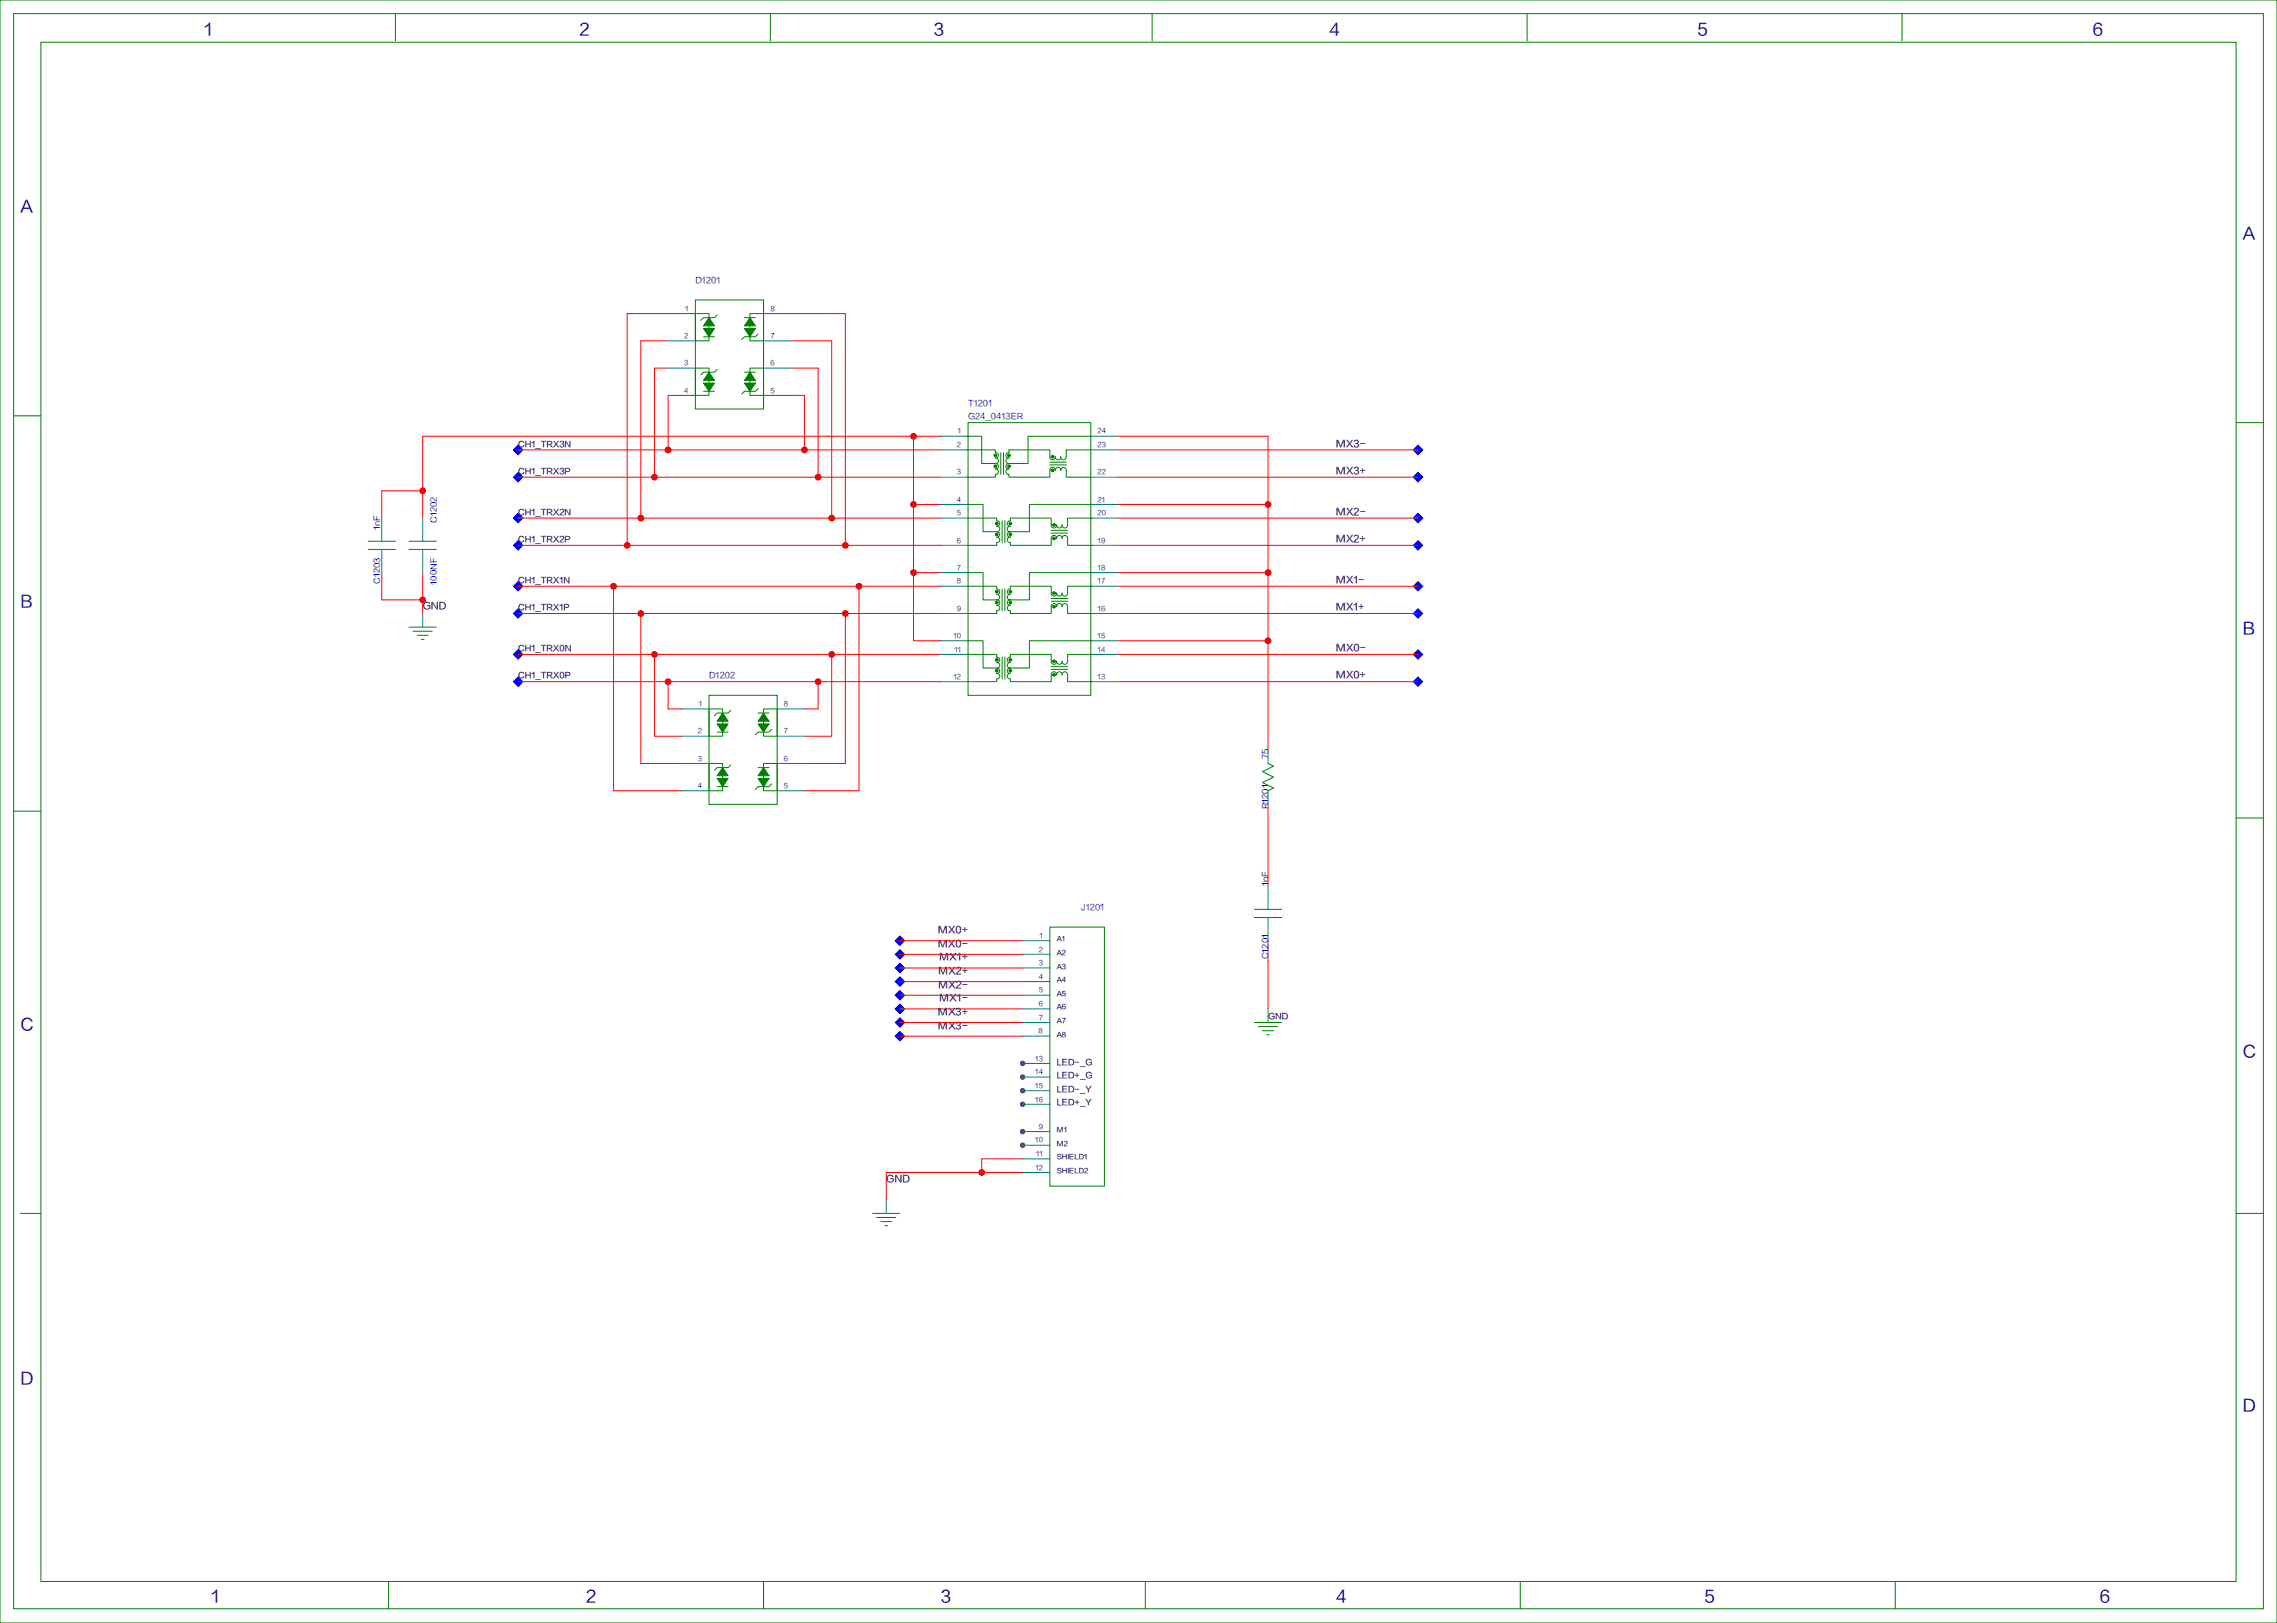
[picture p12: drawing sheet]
<svg xmlns="http://www.w3.org/2000/svg" width="589mm" height="420mm" viewBox="0 0 589 420" stroke-linecap="round" stroke-linejoin="round" font-family="sans-serif">
<defs><g id="words">
<g font-size="4.2" fill="#000080">
<text x="52.9" y="8.9">1</text>
<text x="149.9" y="8.9">2</text>
<text x="241.7" y="8.9">3</text>
<text x="344" y="8.9">4</text>
<text x="439.2" y="8.9">5</text>
<text x="541.5" y="8.9">6</text>
<text x="5.3" y="54.8">A</text>
<text x="580.3" y="61.8">A</text>
<text x="5.3" y="157.1">B</text>
<text x="580.3" y="164.2">B</text>
<text x="5.3" y="266.5">C</text>
<text x="580.3" y="273.5">C</text>
<text x="5.3" y="358.2">D</text>
<text x="580.3" y="365.2">D</text>
<text x="54.7" y="414.6">1</text>
<text x="151.7" y="414.6">2</text>
<text x="243.4" y="414.6">3</text>
<text x="345.7" y="414.6">4</text>
<text x="441" y="414.6">5</text>
<text x="543.3" y="414.6">6</text>
</g>
<g font-size="2.5">
<text x="345.7" y="115.5">MX3-</text>
<text x="345.7" y="122.6">MX3+</text>
<text x="345.7" y="133.2">MX2-</text>
<text x="345.7" y="140.2">MX2+</text>
<text x="345.7" y="150.8">MX1-</text>
<text x="109.4" y="157.7">GND</text>
<text x="345.7" y="157.9">MX1+</text>
<text x="345.7" y="168.5">MX0-</text>
<text x="345.7" y="175.5">MX0+</text>
<text x="242.8" y="245">MX0-</text>
<text x="242.8" y="241.5">MX0+</text>
<text x="243.1" y="248.5">MX1+</text>
<text x="242.8" y="255.6">MX2-</text>
<text x="242.8" y="252.1">MX2+</text>
<text x="242.8" y="262.6">MX3+</text>
<text x="243.1" y="259.1">MX1-</text>
<text x="242.8" y="266.2">MX3-</text>
<text x="229.3" y="305.9">GND</text>
</g>
<g font-size="2.1" fill="#00f">
<text x="179.9" y="73.3">D1201</text>
<text x="250.5" y="105">T1201</text>
<text x="250.5" y="108.5">G24_0413ER</text>
<text x="98.3" y="137.3" transform="rotate(-90 98.3 137.3)">1nF</text>
<text x="112.9" y="135.3" transform="rotate(-90 112.9 135.3)">C1202</text>
<text x="98.3" y="151.1" transform="rotate(-90 98.3 151.1)">C1203</text>
<text x="112.9" y="151.3" transform="rotate(-90 112.9 151.3)">100NF</text>
<text x="183.4" y="175.6">D1202</text>
<text x="328.1" y="196.4" transform="rotate(-90 328.1 196.4)">75</text>
<text x="328.1" y="209.4" transform="rotate(-90 328.1 209.4)">R1201</text>
<text x="328.1" y="229.3" transform="rotate(-90 328.1 229.3)">1nF</text>
<text x="279.7" y="235.5">J1201</text>
<text x="328.1" y="248.2" transform="rotate(-90 328.1 248.2)">C1201</text>
</g>
<g font-size="2.1">
<text x="134.1" y="115.6">CH1_TRX3N</text>
<text x="134.1" y="122.6">CH1_TRX3P</text>
<text x="134.1" y="133.2">CH1_TRX2N</text>
<text x="134.1" y="140.3">CH1_TRX2P</text>
<text x="134.1" y="150.9">CH1_TRX1N</text>
<text x="134.1" y="157.9">CH1_TRX1P</text>
<text x="134.1" y="168.5">CH1_TRX0N</text>
<text x="134.1" y="175.6">CH1_TRX0P</text>
<text x="328.1" y="263.8">GND</text>
<text x="273.4" y="275.4">LED-_G</text>
<text x="273.4" y="279">LED+_G</text>
<text x="273.4" y="282.5">LED-_Y</text>
<text x="273.4" y="286">LED+_Y</text>
</g>
<g font-size="1.8" fill="#00f">
<text x="177.3" y="80.4">1</text>
<text x="199.3" y="80.4">8</text>
<text x="177.1" y="87.5">2</text>
<text x="199.3" y="87.5">7</text>
<text x="177" y="94.5">3</text>
<text x="199.3" y="94.5">6</text>
<text x="177" y="101.6">4</text>
<text x="199.3" y="101.6">5</text>
<text x="247.8" y="112.2">1</text>
<text x="284" y="112.2">24</text>
<text x="247.6" y="115.7">2</text>
<text x="284" y="115.7">23</text>
<text x="247.6" y="122.7">3</text>
<text x="284" y="122.7">22</text>
<text x="247.6" y="129.8">4</text>
<text x="284" y="129.8">21</text>
<text x="247.6" y="133.3">5</text>
<text x="284" y="133.3">20</text>
<text x="247.6" y="140.4">6</text>
<text x="284" y="140.4">19</text>
<text x="247.6" y="147.4">7</text>
<text x="284" y="147.4">18</text>
<text x="247.6" y="151">8</text>
<text x="284" y="151">17</text>
<text x="247.6" y="158">9</text>
<text x="284" y="158">16</text>
<text x="246.7" y="165.1">10</text>
<text x="284" y="165.1">15</text>
<text x="246.9" y="168.6">11</text>
<text x="284" y="168.6">14</text>
<text x="246.7" y="175.7">12</text>
<text x="284" y="175.7">13</text>
<text x="180.8" y="182.7">1</text>
<text x="202.8" y="182.7">8</text>
<text x="180.6" y="189.8">2</text>
<text x="202.8" y="189.8">7</text>
<text x="180.6" y="196.8">3</text>
<text x="202.8" y="196.8">6</text>
<text x="180.6" y="203.9">4</text>
<text x="202.8" y="203.9">5</text>
<text x="269" y="242.7">1</text>
<text x="268.8" y="249.7">3</text>
<text x="268.8" y="246.2">2</text>
<text x="268.7" y="253.3">4</text>
<text x="268.8" y="256.8">5</text>
<text x="268.8" y="260.3">6</text>
<text x="268.8" y="263.9">7</text>
<text x="268.7" y="267.4">8</text>
<text x="267.9" y="274.4">13</text>
<text x="267.9" y="278">14</text>
<text x="267.9" y="281.5">15</text>
<text x="267.9" y="285">16</text>
<text x="268.7" y="292.1">9</text>
<text x="267.9" y="295.6">10</text>
<text x="268.1" y="299.1">11</text>
<text x="267.9" y="302.7">12</text>
</g>
<g font-size="1.8">
<text x="273.4" y="243.6">A1</text>
<text x="273.4" y="250.6">A3</text>
<text x="273.4" y="247.1">A2</text>
<text x="273.4" y="254.2">A4</text>
<text x="273.4" y="257.7">A5</text>
<text x="273.4" y="261.2">A6</text>
<text x="273.4" y="268.3">A8</text>
<text x="273.4" y="264.7">A7</text>
<text x="273.4" y="293">M1</text>
<text x="273.4" y="296.5">M2</text>
<text x="273.4" y="300">SHIELD1</text>
<text x="273.4" y="303.5">SHIELD2</text>
</g>
</g></defs>
<path d="M0 0h589.1v420h-589.1z" fill="#fff" stroke="#008000" stroke-width=".26"/>
<g fill="#c00">
<circle cx="109.4" cy="155.2" r=".88"/>
<circle cx="254" cy="303.4" r=".88"/>
<circle cx="172.9" cy="116.4" r=".88"/>
<circle cx="208.1" cy="116.4" r=".88"/>
<circle cx="165.8" cy="134.1" r=".88"/>
<circle cx="215.2" cy="134.1" r=".88"/>
<circle cx="328.1" cy="165.8" r=".88"/>
<circle cx="328.1" cy="148.2" r=".88"/>
<circle cx="328.1" cy="130.5" r=".88"/>
<circle cx="109.4" cy="127" r=".88"/>
<circle cx="236.4" cy="112.9" r=".88"/>
<circle cx="236.4" cy="130.5" r=".88"/>
<circle cx="236.4" cy="148.2" r=".88"/>
<circle cx="158.7" cy="151.7" r=".88"/>
<circle cx="222.2" cy="151.7" r=".88"/>
<circle cx="169.3" cy="169.3" r=".88"/>
<circle cx="215.2" cy="169.3" r=".88"/>
<circle cx="169.3" cy="123.5" r=".88"/>
<circle cx="211.7" cy="123.5" r=".88"/>
<circle cx="162.3" cy="141.1" r=".88"/>
<circle cx="218.7" cy="141.1" r=".88"/>
<circle cx="165.8" cy="158.7" r=".88"/>
<circle cx="218.7" cy="158.7" r=".88"/>
<circle cx="172.9" cy="176.4" r=".88"/>
<circle cx="211.7" cy="176.4" r=".88"/>
</g>
<g fill="#00f">
<path d="M232.8 266.7l1.4 1.4-1.4 1.4-1.4-1.4z"/>
<path d="M366.9 115l1.4 1.4-1.4 1.4-1.4-1.4z"/>
<path d="M231.4 257.5l1.4-1.4 1.4 1.4-1.4 1.4z"/>
<path d="M366.9 132.6l1.4 1.5-1.4 1.4-1.4-1.4z"/>
<path d="M134.1 115l1.4 1.4-1.4 1.4-1.5-1.4z"/>
<path d="M134.1 132.6l1.4 1.5-1.4 1.4-1.5-1.4z"/>
<path d="M134.1 150.3l1.4 1.4-1.4 1.4-1.5-1.4z"/>
<path d="M134.1 167.9l1.4 1.4-1.4 1.4-1.5-1.4z"/>
<path d="M232.8 245.5l1.4 1.4-1.4 1.5-1.4-1.5z"/>
<path d="M366.9 167.9l1.4 1.4-1.4 1.4-1.4-1.4z"/>
<path d="M232.8 259.6l1.4 1.5-1.4 1.4-1.4-1.4z"/>
<path d="M366.9 150.3l1.4 1.4-1.4 1.4-1.4-1.4z"/>
<path d="M134.1 122.1l1.4 1.4-1.4 1.4-1.5-1.4z"/>
<path d="M134.1 139.7l1.4 1.4-1.4 1.4-1.5-1.4z"/>
<path d="M134.1 157.3l1.4 1.5-1.4 1.4-1.5-1.4z"/>
<path d="M134.1 175l1.4 1.4-1.4 1.4-1.5-1.4z"/>
<path d="M231.4 264.6l1.4-1.4 1.4 1.4-1.4 1.4z"/>
<path d="M366.9 122.1l1.4 1.4-1.4 1.4-1.4-1.4z"/>
<path d="M231.4 254l1.4-1.4 1.4 1.4-1.4 1.4z"/>
<path d="M366.9 139.7l1.4 1.4-1.4 1.4-1.4-1.4z"/>
<path d="M232.8 249.1l1.4 1.4-1.4 1.4-1.4-1.4z"/>
<path d="M366.9 157.3l1.4 1.5-1.4 1.4-1.4-1.4z"/>
<path d="M232.8 242l1.4 1.4-1.4 1.4-1.4-1.4z"/>
<path d="M366.9 175l1.4 1.4-1.4 1.4-1.4-1.4z"/>
</g>
<g fill="#4f4f4f">
<circle cx="264.6" cy="282.2" r=".71"/>
<circle cx="264.6" cy="275.2" r=".71"/>
<circle cx="264.6" cy="285.7" r=".71"/>
<circle cx="264.6" cy="278.7" r=".71"/>
<circle cx="264.6" cy="292.8" r=".71"/>
<circle cx="264.6" cy="296.3" r=".71"/>
</g>
<g fill="none" stroke="#008000" stroke-width=".26">
<path d="M257.5 117.1a.71 .71 0 0 1 .8 .7 .71 .71 0 0 1-.8 .7 .71 .71 0 0 1 .8 .7 .71 .71 0 0 1-.8 .7 .71 .71 0 0 1 .8 .8 .71 .71 0 0 1-.8 .7 .71 .71 0 0 1 .8 .7 .71 .71 0 0 1-.8 .7M261.1 116.4v.7a.71 .71 0 0 0-.8 .7 .71 .71 0 0 0 .8 .7 .71 .71 0 0 0-.8 .7 .71 .71 0 0 0 .8 .7M261.1 121.4a.71 .71 0 0 0-.8 .7 .71 .71 0 0 0 .8 .7M271.6 120.3h4.3M95.2 140.1h7.1M95.2 142.2h7.1M105.8 140.1h7.1M105.8 142.2h7.1M105.8 162.3h7.1M106.9 163.3h4.9M107.9 164.4h2.9M109 165.5h.7"/>
<path d="M328.1 197.6l1.4 .7-2.8 1.4 2.8 1.4-2.8 1.4 2.8 1.4-1.4 .7M271.6 239.9h14.2v67h-14.2zM324.6 235.3h7M324.6 237.4h7M324.6 264.6h7M325.6 265.6h5M326.7 266.7h2.8M327.7 267.8h.7M225.8 314h7M226.8 315h5M227.9 316.1h2.8M229 317.1h.7"/>
</g>
<g fill="none" stroke="#008080" stroke-width=".26">
<path d="M98.8 134.1v6M109.4 134.1v6M98.8 142.2v6M109.4 142.2v6M109.4 158.8v3.5M328.1 194v3.6M328.1 204.6v3.5M328.1 229.3v6M328.1 237.4v6M264.6 243.4h7M264.6 250.5h7M264.6 254h7"/>
<path d="M264.6 257.5h7M264.6 246.9h7M264.6 275.2h7M264.6 278.7h7M264.6 268.1h7M264.6 264.6h7M264.6 261.1h7M328.1 261.1v3.5M264.6 282.2h7M264.6 285.8h7M264.6 292.8h7M264.6 296.3h7"/>
<path d="M264.6 299.9h7M229.3 310.4v3.6M264.6 303.4h7"/>
</g>
<g fill="none" stroke="#f00" stroke-width=".26">
<path d="M172.9 88.2h-7.1v45.9M172.9 95.2h-3.6v28.3M172.9 81.1h-10.6v60M204.6 88.2h10.6v45.9M204.6 95.2h7.1v28.3M204.6 81.1h14.1v60M134.1 116.4h109.3M172.9 102.3v14.1M204.6 102.3h3.5v14.1M236.4 112.9v52.9h7M243.4 112.9h-134v21.2M289.3 112.9h38.8v81.1"/>
<path d="M289.3 116.4h77.6M109.4 127h-10.6v7.1M134.1 134.1h109.3M134.1 123.5h109.3M236.4 130.5h7M289.3 134.1h77.6M289.3 130.5h38.8M289.3 123.5h77.6M98.8 148.2v7h10.6M109.4 148.2v10.6M134.1 151.7h109.3M134.1 141.1h109.3"/>
<path d="M134.1 158.8h109.3M158.7 151.7v52.9h17.7M165.8 158.8v38.8h10.6M218.7 158.8v38.8h-10.6M222.2 151.7v52.9h-14.1M236.4 148.2h7M289.3 148.2h38.8M289.3 151.7h77.6M289.3 141.1h77.6M289.3 158.8h77.6M134.1 169.3h109.3M134.1 176.4h109.3"/>
<path d="M169.3 169.3v21.2h7.1M172.9 176.4v7h3.5M211.7 176.4v7h-3.6M215.2 169.3v21.2h-7.1M289.3 165.8h38.8M289.3 169.3h77.6M289.3 176.4h77.6M328.1 208.1v21.2M232.8 257.5h31.8M232.8 246.9h31.8M232.8 254h31.8M232.8 250.5h31.8"/>
<path d="M232.8 243.4h31.8M328.1 243.4v17.7M232.8 268.1h31.8M232.8 261.1h31.8M232.8 264.6h31.8M264.6 299.9h-10.6v3.5M264.6 303.4h-35.3v7"/>
</g>
<circle cx="257.5" cy="120.7" r=".35" fill="#008200" stroke="#008000" stroke-width=".26"/>
<path d="M261.1 119.9a.71 .71 0 0 0-.8 .8 .71 .71 0 0 0 .8 .7" fill="none" stroke="#008000" stroke-width=".26"/>
<circle cx="261.1" cy="120.7" r=".35" fill="#008200" stroke="#008000" stroke-width=".26"/>
<path d="M258.9 117.1v5.7M259.6 117.1v5.7M275.9 121.7a.71 .71 0 0 0-.7-.8 .71 .71 0 0 0-.7 .8 .71 .71 0 0 0-.7-.8 .71 .71 0 0 0-.8 .8 .71 .71 0 0 0-.7-.8 .71 .71 0 0 0-.7 .8v1.8h-10.5v-.7" fill="none" stroke="#008000" stroke-width=".26"/>
<g fill="#008200" stroke="#008000" stroke-width=".26">
<circle cx="272.3" cy="118.2" r=".35"/>
<circle cx="272.3" cy="121.7" r=".35"/>
<circle cx="261.1" cy="117.8" r=".35"/>
<circle cx="257.5" cy="117.8" r=".35"/>
</g>
<path d="M250.1 116.4h7.4v.7M250.1 112.9h3.9v7h3.5M261.1 116.4h10.5v1.8a.71 .71 0 0 0 .7 .8 .71 .71 0 0 0 .7-.8 .71 .71 0 0 0 .8 .8 .71 .71 0 0 0 .7-.8 .71 .71 0 0 0 .7 .8 .71 .71 0 0 0 .7-.8v-1.8h6.3M271.6 119.6h4.3M282.2 112.9h-16.2v7h-5.3M257.5 122.8v.7h-7.4M257.9 134.8a.71 .71 0 0 1 .8 .7 .71 .71 0 0 1-.8 .7 .71 .71 0 0 1 .8 .7 .71 .71 0 0 1-.8 .7 .71 .71 0 0 1 .8 .7 .71 .71 0 0 1-.8 .7 .71 .71 0 0 1 .8 .7 .71 .71 0 0 1-.8 .7M261.4 134.1v.7a.71 .71 0 0 0-.8 .7 .71 .71 0 0 0 .8 .7 .71 .71 0 0 0-.8 .7 .71 .71 0 0 0 .8 .7M261.4 139a.71 .71 0 0 0-.8 .7 .71 .71 0 0 0 .8 .7M272 137.9h4.2M275.9 121.7v1.8h6.3" fill="none" stroke="#008000" stroke-width=".26"/>
<circle cx="257.9" cy="138.3" r=".35" fill="#008200" stroke="#008000" stroke-width=".26"/>
<path d="M261.4 137.6a.71 .71 0 0 0-.8 .7 .71 .71 0 0 0 .8 .7" fill="none" stroke="#008000" stroke-width=".26"/>
<circle cx="261.4" cy="138.3" r=".35" fill="#008200" stroke="#008000" stroke-width=".26"/>
<path d="M259.3 134.8v5.6M260 134.8v5.6M276.2 139.3a.71 .71 0 0 0-.7-.8 .71 .71 0 0 0-.7 .8 .71 .71 0 0 0-.7-.8 .71 .71 0 0 0-.7 .8 .71 .71 0 0 0-.7-.8 .71 .71 0 0 0-.7 .8v1.8h-10.6v-.7" fill="none" stroke="#008000" stroke-width=".26"/>
<g fill="#008200" stroke="#008000" stroke-width=".26">
<circle cx="272.7" cy="135.8" r=".35"/>
<circle cx="272.7" cy="139.3" r=".35"/>
<circle cx="261.4" cy="135.5" r=".35"/>
<circle cx="257.9" cy="135.5" r=".35"/>
</g>
<path d="M250.5 134.1h7.4v.7M250.5 130.5h3.9v7.1h3.5M261.4 134.1h10.6v1.7a.71 .71 0 0 0 .7 .8 .71 .71 0 0 0 .7-.8 .71 .71 0 0 0 .7 .8 .71 .71 0 0 0 .7-.8 .71 .71 0 0 0 .7 .8 .71 .71 0 0 0 .7-.8v-1.7h6.4M272 137.2h4.2M276.2 139.3v1.8h6.4M282.6 130.5h-16.3v7.1h-5.2M257.9 140.4v.7h-7.4M257.9 152.4a.71 .71 0 0 1 .8 .7 .71 .71 0 0 1-.8 .7 .71 .71 0 0 1 .8 .7 .71 .71 0 0 1-.8 .7 .71 .71 0 0 1 .8 .7 .71 .71 0 0 1-.8 .7 .71 .71 0 0 1 .8 .7 .71 .71 0 0 1-.8 .7M261.4 151.7v.7a.71 .71 0 0 0-.8 .7 .71 .71 0 0 0 .8 .7 .71 .71 0 0 0-.8 .7 .71 .71 0 0 0 .8 .7M261.4 156.6a.71 .71 0 0 0-.8 .7 .71 .71 0 0 0 .8 .7M272 155.6h4.2" fill="none" stroke="#008000" stroke-width=".26"/>
<circle cx="257.9" cy="155.9" r=".35" fill="#008200" stroke="#008000" stroke-width=".26"/>
<path d="M261.4 155.2a.71 .71 0 0 0-.8 .7 .71 .71 0 0 0 .8 .7" fill="none" stroke="#008000" stroke-width=".26"/>
<circle cx="261.4" cy="155.9" r=".35" fill="#008200" stroke="#008000" stroke-width=".26"/>
<path d="M259.3 152.4v5.6M260 152.4v5.6M276.2 157a.71 .71 0 0 0-.7-.8 .71 .71 0 0 0-.7 .8 .71 .71 0 0 0-.7-.8 .71 .71 0 0 0-.7 .8 .71 .71 0 0 0-.7-.8 .71 .71 0 0 0-.7 .8v1.8h-10.6v-.8" fill="none" stroke="#008000" stroke-width=".26"/>
<g fill="#008200" stroke="#008000" stroke-width=".26">
<circle cx="272.7" cy="153.5" r=".35"/>
<circle cx="272.7" cy="157" r=".35"/>
<circle cx="261.4" cy="153.1" r=".35"/>
<circle cx="257.9" cy="153.1" r=".35"/>
</g>
<path d="M250.5 151.7h7.4v.7M250.5 148.2h3.9v7h3.5M257.9 158v.8h-7.4M261.4 151.7h10.6v1.8a.71 .71 0 0 0 .7 .8 .71 .71 0 0 0 .7-.8 .71 .71 0 0 0 .7 .8 .71 .71 0 0 0 .7-.8 .71 .71 0 0 0 .7 .8 .71 .71 0 0 0 .7-.8v-1.8h6.4M272 154.9h4.2M276.2 157v1.8h6.4M282.6 148.2h-16.3v7h-5.2M257.9 170a.71 .71 0 0 1 .8 .7 .71 .71 0 0 1-.8 .7 .71 .71 0 0 1 .8 .8 .71 .71 0 0 1-.8 .7 .71 .71 0 0 1 .8 .7 .71 .71 0 0 1-.8 .7 .71 .71 0 0 1 .8 .7 .71 .71 0 0 1-.8 .7M261.4 169.3v.7a.71 .71 0 0 0-.8 .7 .71 .71 0 0 0 .8 .8 .71 .71 0 0 0-.8 .7 .71 .71 0 0 0 .8 .7M261.4 174.3a.71 .71 0 0 0-.8 .7 .71 .71 0 0 0 .8 .7M272 173.2h4.2" fill="none" stroke="#008000" stroke-width=".26"/>
<circle cx="257.9" cy="173.6" r=".35" fill="#008200" stroke="#008000" stroke-width=".26"/>
<path d="M261.4 172.9a.71 .71 0 0 0-.8 .7 .71 .71 0 0 0 .8 .7" fill="none" stroke="#008000" stroke-width=".26"/>
<circle cx="261.4" cy="173.6" r=".35" fill="#008200" stroke="#008000" stroke-width=".26"/>
<path d="M259.3 170v5.7M260 170v5.7M276.2 174.6a.71 .71 0 0 0-.7-.8 .71 .71 0 0 0-.7 .8 .71 .71 0 0 0-.7-.8 .71 .71 0 0 0-.7 .8 .71 .71 0 0 0-.7-.8 .71 .71 0 0 0-.7 .8v1.8h-10.6v-.7" fill="none" stroke="#008000" stroke-width=".26"/>
<g fill="#008200" stroke="#008000" stroke-width=".26">
<circle cx="272.7" cy="171.1" r=".35"/>
<circle cx="272.7" cy="174.6" r=".35"/>
<circle cx="261.4" cy="170.7" r=".35"/>
<circle cx="257.9" cy="170.7" r=".35"/>
</g>
<path d="M179.9 77.6h17.7v28.2h-17.7zM196.1 86.4l-.7 .7h-2.8l-.7 .7M250.5 109.4h31.7v70.5h-31.7zM250.5 169.3h7.4v.7M250.5 165.8h3.9v7.1h3.5M257.9 175.7v.7h-7.4M261.4 169.3h10.6v1.8a.71 .71 0 0 0 .7 .8 .71 .71 0 0 0 .7-.8 .71 .71 0 0 0 .7 .8 .71 .71 0 0 0 .7-.8 .71 .71 0 0 0 .7 .8 .71 .71 0 0 0 .7-.8v-1.8h6.4M272 172.5h4.2M276.2 174.6v1.8h6.4M282.6 165.8h-16.3v7.1h-5.2" fill="none" stroke="#008000" stroke-width=".26"/>
<g fill="none" stroke="#008080" stroke-width=".26">
<path d="M243.4 112.9h7.1M243.4 116.4h7.1M282.2 112.9h7.1M282.2 116.4h7.1M243.4 123.5h7.1M243.4 130.5h7.1M243.4 134.1h7.1M282.2 123.5h7.1M282.2 130.5h7.1M282.2 134.1h7.1M243.4 141.1h7.1M243.4 148.2h7.1"/>
<path d="M243.4 151.7h7.1M243.4 158.8h7.1M282.2 141.1h7.1M282.2 148.2h7.1M282.2 151.7h7.1M282.2 158.8h7.1M243.4 165.8h7.1M243.4 169.3h7.1M243.4 176.4h7.1M282.2 165.8h7.1M282.2 169.3h7.1M282.2 176.4h7.1"/>
</g>
<path d="M192.6 85h2.8l-1.4 2.1z" fill="#008200" stroke="#008000" stroke-width=".26"/>
<path d="M192.6 82.2h2.8" fill="none" stroke="#008000" stroke-width=".26"/>
<path d="M194 82.2l1.4 2.1h-2.8z" fill="#008200" stroke="#008000" stroke-width=".26"/>
<path d="M179.9 81.1h3.5v7.1h-3.5zM194 81.1h3.6v7.1h-3.6zM194 95.2h3.6v7.1h-3.6z" fill="none" stroke="#008000" stroke-width=".26"/>
<path d="M182 85h2.9l-1.5 2.1z" fill="#008200" stroke="#008000" stroke-width=".26"/>
<path d="M182 87.1h2.9" fill="none" stroke="#008000" stroke-width=".26"/>
<path d="M183.4 82.2l1.5 2.1h-2.9z" fill="#008200" stroke="#008000" stroke-width=".26"/>
<path d="M179.9 95.2h3.5v7.1h-3.5zM185.6 81.5l-.7 .7h-2.9l-.7 .7M182 101.2h2.9" fill="none" stroke="#008000" stroke-width=".26"/>
<g fill="#008200" stroke="#008000" stroke-width=".26">
<path d="M182 99.1h2.9l-1.5 2.1z"/>
<path d="M183.4 96.3l1.5 2.1h-2.9z"/>
</g>
<path d="M185.6 95.6l-.7 .7h-2.9l-.7 .7" fill="none" stroke="#008000" stroke-width=".26"/>
<path d="M194 96.3l1.4 2.1h-2.8z" fill="#008200" stroke="#008000" stroke-width=".26"/>
<path d="M192.6 96.3h2.8" fill="none" stroke="#008000" stroke-width=".26"/>
<path d="M192.6 99.1h2.8l-1.4 2.1z" fill="#008200" stroke="#008000" stroke-width=".26"/>
<path d="M196.1 100.5l-.7 .7h-2.8l-.7 .8M183.4 179.9h17.7v28.2h-17.7zM199.7 188.7l-.7 .7h-2.9l-.7 .7" fill="none" stroke="#008000" stroke-width=".26"/>
<path d="M172.9 81.1h7M172.9 88.2h7M172.9 95.2h7M197.6 81.1h7M197.6 88.2h7M197.6 95.2h7M172.9 102.3h7M197.6 102.3h7" fill="none" stroke="#008080" stroke-width=".26"/>
<path d="M196.1 187.3h2.9l-1.4 2.1z" fill="#008200" stroke="#008000" stroke-width=".26"/>
<path d="M196.1 184.5h2.9" fill="none" stroke="#008000" stroke-width=".26"/>
<path d="M197.6 184.5l1.4 2.1h-2.9z" fill="#008200" stroke="#008000" stroke-width=".26"/>
<path d="M183.4 183.4h3.6v7.1h-3.6zM197.6 183.4h3.5v7.1h-3.5zM197.6 197.6h3.5v7h-3.5z" fill="none" stroke="#008000" stroke-width=".26"/>
<path d="M185.6 187.3h2.8l-1.4 2.1z" fill="#008200" stroke="#008000" stroke-width=".26"/>
<path d="M185.6 189.4h2.8" fill="none" stroke="#008000" stroke-width=".26"/>
<path d="M187 184.5l1.4 2.1h-2.8z" fill="#008200" stroke="#008000" stroke-width=".26"/>
<path d="M183.4 197.6h3.6v7h-3.6zM189.1 183.8l-.7 .7h-2.8l-.7 .7M185.6 203.6h2.8" fill="none" stroke="#008000" stroke-width=".26"/>
<g fill="#008200" stroke="#008000" stroke-width=".26">
<path d="M185.6 201.4h2.8l-1.4 2.2z"/>
<path d="M187 198.6l1.4 2.1h-2.8z"/>
</g>
<path d="M189.1 197.9l-.7 .7h-2.8l-.7 .7" fill="none" stroke="#008000" stroke-width=".26"/>
<path d="M197.6 198.6l1.4 2.1h-2.9z" fill="#008200" stroke="#008000" stroke-width=".26"/>
<path d="M196.1 198.6h2.9" fill="none" stroke="#008000" stroke-width=".26"/>
<path d="M196.1 201.4h2.9l-1.4 2.2z" fill="#008200" stroke="#008000" stroke-width=".26"/>
<g fill="none" stroke="#008000" stroke-width=".26">
<path d="M3.5 3.5h582.1v412.8h-582.1zM10.6 10.9h568v398.3h-568zM102.3 3.5v7.1M199.3 3.5v7.1M298.1 3.5v7.1M395.1 3.5v7.1M492.1 3.5v7.1M3.5 107.6h7.1M578.6 109.4h7M3.5 209.9h7.1M199.7 202.8l-.7 .8h-2.9l-.7 .7M578.6 211.7h7"/>
<path d="M5.3 314h5.3M578.6 314h7M100.5 409.2v7.1M197.6 409.2v7.1M296.3 409.2v7.1M393.3 409.2v7.1M490.4 409.2v7.1"/>
</g>
<path d="M176.4 183.4h7M176.4 190.5h7M176.4 197.6h7M201.1 183.4h7M201.1 190.5h7M201.1 197.6h7M176.4 204.6h7M201.1 204.6h7" fill="none" stroke="#008080" stroke-width=".26"/>
<use href="#words"/>
</svg>
